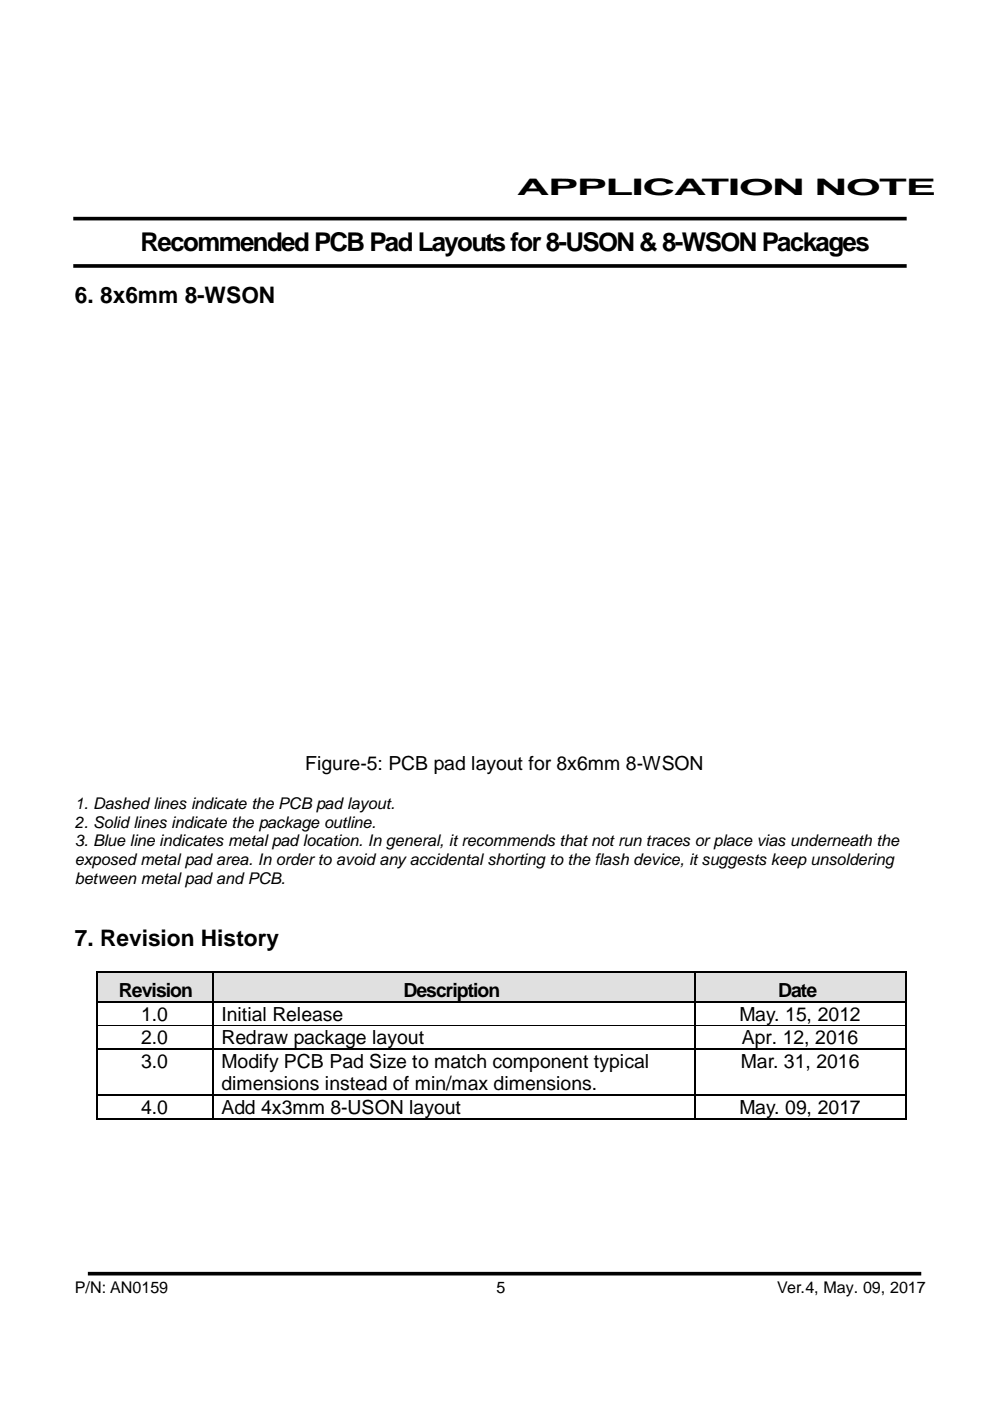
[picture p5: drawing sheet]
<svg xmlns="http://www.w3.org/2000/svg" width="210mm" height="297mm" viewBox="0 0 210 297" stroke-linecap="round" stroke-linejoin="round" font-family="sans-serif">
<defs><g id="words">
<text font-size="5.5" x="29.8" y="53.1">Recommended PCB Pad Layouts for 8-USON &amp; 8-WSON Packages</text>
<g font-size="4.8">
<text x="109.6" y="41.4">APPLICATION NOTE</text>
<text x="15.9" y="64.3">6. 8x6mm 8-WSON</text>
<text x="15.9" y="200.6">7. Revision History</text>
</g>
<g font-size="4.1">
<text x="64.7" y="163.2">Figure-5: PCB pad layout for 8x6mm 8-WSON</text>
<text x="25.2" y="211.4">Revision</text>
<text x="85.6" y="211.4">Description</text>
<text x="165" y="211.4">Date</text>
<text x="29.9" y="216.4">1.0</text>
<text x="29.9" y="221.4">2.0</text>
<text x="46.9" y="216.4">Initial Release</text>
<text x="46.9" y="221.4">Redraw package layout</text>
<text x="156.8" y="216.4">May. 15, 2012</text>
<text x="157.3" y="221.4">Apr. 12, 2016</text>
<text x="29.9" y="226.4">3.0</text>
<text x="46.9" y="226.4">Modify PCB Pad Size to match component typical</text>
<text x="157.1" y="226.4">Mar. 31, 2016</text>
<text x="46.9" y="231.1">dimensions instead of min/max dimensions.</text>
<text x="29.9" y="236.1">4.0</text>
<text x="46.9" y="236.1">Add 4x3mm 8-USON layout</text>
<text x="156.8" y="236.1">May. 09, 2017</text>
</g>
<g font-size="3.4">
<text x="15.9" y="171.6">1. Dashed lines indicate the PCB pad layout.</text>
<text x="15.9" y="175.6">2. Solid lines indicate the package outline.</text>
<text x="15.9" y="179.5">3. Blue line indicates metal pad location. In general, it recommends that not run traces or place vias underneath the</text>
<text x="15.9" y="183.4">exposed metal pad area. In order to avoid any accidental shorting to the flash device, it suggests keep unsoldering</text>
<text x="15.9" y="187.4">between metal pad and PCB.</text>
<text x="15.9" y="274.2">P/N: AN0159</text>
<text x="105.3" y="274.2">5</text>
<text x="164.8" y="274.2">Ver.4, May. 09, 2017</text>
</g>
</g></defs>
<path d="M15.5 46.4h176.7M15.5 56.4h176.7M18.6 270h176.7" fill="none" stroke="#000" stroke-width=".77" stroke-linecap="butt"/>
<g fill="#e0e0e0">
<path d="M20.6 206.3h24.4v6h-24.4z"/>
<path d="M22.4 206.3h20.8v6h-20.8z"/>
<path d="M45.2 206.3h102v6h-102z"/>
<path d="M46.9 206.3h98.6v6h-98.6z"/>
<path d="M147.4 206.3h44.5v6h-44.5z"/>
<path d="M149.1 206.3h41.1v6h-41.1z"/>
</g>
<g fill="#000">
<path d="M20.4 206h.3v.2h-.3zM20.4 212.3h.3v.3h-.3zM20.4 217.3h.3v.3h-.3zM45 206h.2v.2h-.2zM45 212.3h.2v.3h-.2zM45 217.3h.2v.3h-.2zM147.2 206h.2v.2h-.2zM147.2 212.3h.2v.3h-.2zM147.2 217.3h.2v.3h-.2zM191.9 206h.3v.2h-.3zM191.9 212.3h.3v.3h-.3zM191.9 217.3h.3v.3h-.3z"/>
<path d="M20.4 222.3h.3v.2h-.3zM20.4 232h.3v.3h-.3zM20.4 237.1h.3v.2h-.3zM45 222.3h.2v.2h-.2zM45 232h.2v.3h-.2zM45 237.1h.2v.2h-.2zM147.2 222.3h.2v.2h-.2zM147.2 232h.2v.3h-.2zM147.2 237.1h.2v.2h-.2zM191.9 222.3h.3v.2h-.3zM191.9 232h.3v.3h-.3zM191.9 237.1h.3v.2h-.3z"/>
</g>
<g fill="none" stroke="#000" stroke-width=".25">
<path d="M20.5 206.2v6.1M20.5 212.6v4.7M20.5 217.6v4.7M20.7 206.1h24.3M20.7 212.5h24.3M45.1 206.2v6.1M45.1 212.6v4.7M45.1 217.6v4.7M45.2 206.1h102M45.2 212.5h102M147.3 206.2v6.1M147.3 212.6v4.7"/>
<path d="M147.3 217.6v4.7M147.4 206.1h44.5M147.4 212.5h44.5M192 206.2v6.1M192 212.6v4.7M192 217.6v4.7M20.5 222.5v9.5M20.5 232.3v4.8M20.7 222.4h24.3M20.7 232.2h24.3M20.7 237.2h24.3M45.1 222.5v9.5"/>
<path d="M45.1 232.3v4.8M45.2 222.4h102M45.2 232.2h102M45.2 237.2h102M147.3 222.5v9.5M147.3 232.3v4.8M147.4 222.4h44.5M147.4 232.2h44.5M147.4 237.2h44.5M192 222.5v9.5M192 232.3v4.8"/>
</g>
<path d="M20.7 217.4h24.3M45.2 217.4h102M147.4 217.4h44.5" fill="none" stroke="#000" stroke-width=".21"/>
<use href="#words"/>
</svg>
